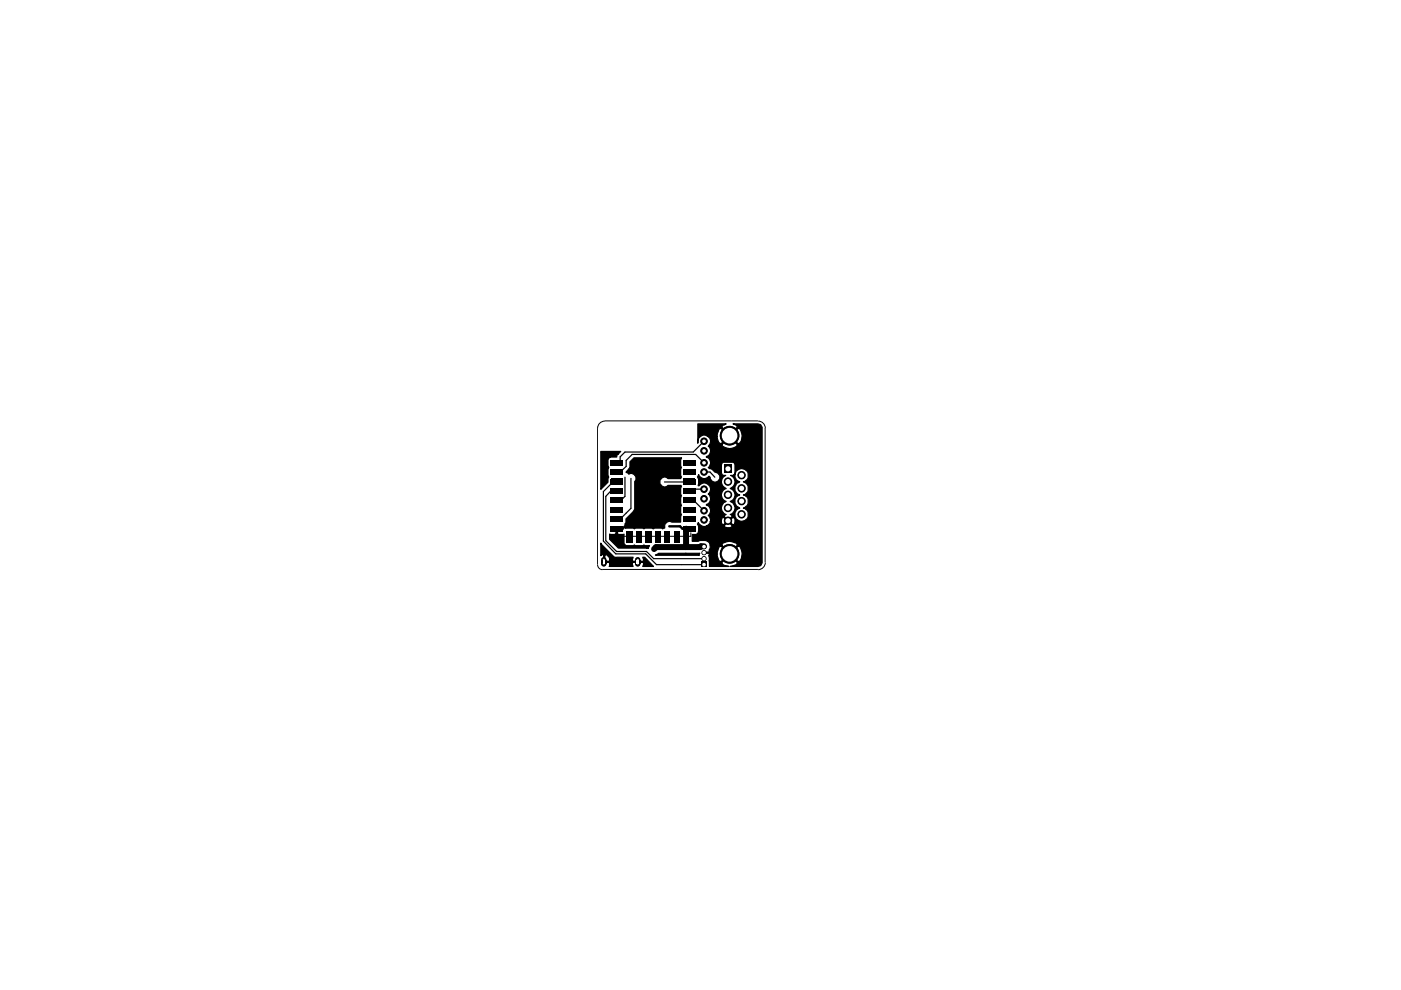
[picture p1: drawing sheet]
<svg xmlns="http://www.w3.org/2000/svg" width="297mm" height="210mm" viewBox="0 0 297 210" stroke-linecap="round" stroke-linejoin="round" font-family="sans-serif">
<path d="M126.7 90.8v29a1.02 1.02 0 0 0 1 1M128.2 89.2h32.5M128.2 89.3a1.52 1.52 0 0 0-1.5 1.5M160.7 89.3a1.52 1.52 0 0 1 1.6 1.5M162.2 90.8v28.4M130.5 112.9v.8h16v-.8M136.1 103.7l.9 .1-.1 .4h-.8M136.1 104.6v.6h.1l.8-.6v.6M162.3 119.3a1.52 1.52 0 0 1-1.6 1.5M127.7 120.7h33" fill="none" stroke="#000" stroke-width=".21"/>
<g fill="#000">
<path d="M127.4 95.7h4.2l-.7 .6-.1 .6h-1.2l-.6 .3-.1 1.6 .2 .3-.2 .3v1.4l.2 .3-.2 .4v.7l-1.5 1.6zM129.5 97.5h2.5v1.1h-2.5zM129.5 97.5h2.6v1.2h-2.6zM133.6 97.9l.8-.8h10.1l-.2 .4v1.3l.2 .3-.2 .3v1.4l.2 .3-.2 .4h-2.7a1.02 1.02 0 0 0-1.4 0 1.02 1.02 0 0 0 0 1.4 1.02 1.02 0 0 0 1.4 0h2.8l.1 .3-.2 .2v1.4l.2 .3-.2 .4v1.3l.2 .3-.2 .4v1.3l.2 .3-.2 .3v1.3h-1.8a1.06 1.06 0 0 0-1.6 .6v.7l-.4 .1-.2-.1h-1.6l-.2 .1-.2-.1h-1.6l-.2 .1-.2-.1h-1.6l-.2 .1-.2-.1h-1.8l.2-.2v-.3l-.2-.4 .2-.3v-.8l1.9-2v-5.9a1.01 1.01 0 0 0 0-1.3 1.01 1.01 0 0 0-1.3-.3l-.6-.4 .7-.7 .2-.4zM144.9 97.5h2.5v1.1h-2.5zM144.9 97.5h2.6v1.2h-2.6zM148 89.9h6l-.8 .3-.2 .4 1.7 1.6 1.6-1.6-.1-.4-.8-.3h5.3l.5 .1 .4 .6v28.7l-.4 .6-.5 .2h-5.9l1.4-.4 .1-.4-1.6-1.7-1.7 1.7 .2 .4 1.4 .4h-4.2v-1.9l-.2-.4 .2-.3h1.6l.4 1.4 .5 .2 1.6-1.6h.4l1.6 1.6 .4-.2a2.8 2.8 0 0 0 0-2.9l-.4-.2-1.6 1.7h-.4l-1.6-1.7-.5 .2-.4 1.5-2.9-.2v-.2h1.1l.2-.2-.1-.3 .3-.5v-.5h2.4l1.7 1.6 1.6-1.6-.1-.4-1-.3a2.89 2.89 0 0 0-2 .3l-.2 .4h-2.4a1.2 1.2 0 0 0-1-1l-2.8 .2v-1.5l1-.1 .3-.6v-1.1l-.2-.4 .1-.3 .5 .5 .6 .3 .8-.1h3.6a1.12 1.12 0 0 0 1.5 .3l.2-.3-.8-.9-.9 .9h-3.6l.6-.5 .1-.5h2.4a.67 .67 0 0 0 .4 .8l.8-.9h.4l.8 .9 .3-.1a1.25 1.25 0 0 0 0-1.4l-.3-.1-.8 .7h-.4l-.8-.7-.3 .1-.1 .7h-2.4l.1-.3-.2-.5-.3-.4 .1-.1a1.29 1.29 0 0 0-.6-2.1 1.34 1.34 0 0 0 .5-2.3 1.33 1.33 0 0 0 0-2 1.33 1.33 0 0 0-2 .2h-.2l.1-1.4-.2-.5 .2-.5v.2a1.32 1.32 0 0 0 2.2 .2l.3 .2v.3a1.03 1.03 0 0 0 1.8 .3 1.03 1.03 0 0 0-.8-1.7l-.6-.6-.6-.1-.2-.3 .4-.5h2.4v1.9l.4 .3h.5a1.5 1.5 0 0 0-.9 1.4 1.5 1.5 0 0 0 1 1.4 1.41 1.41 0 0 0-1.1 1.3 1.41 1.41 0 0 0 1.1 1.4 1.47 1.47 0 0 0-1.1 1.4 1.47 1.47 0 0 0 1.1 1.4l-.4 .2-.1 .2 .9 .8 .8-.8v-.2l-.4-.2 .3-.1a1.48 1.48 0 0 0 .7-1.4 1.48 1.48 0 0 0-1-1.3 1.41 1.41 0 0 0 1-1.4 1.41 1.41 0 0 0-1-1.3 1.49 1.49 0 0 0 1-1.4 1.49 1.49 0 0 0-.9-1.4l.9-.2a1.42 1.42 0 0 0 1 1.6 1.45 1.45 0 0 0-1 1.3 1.45 1.45 0 0 0 1 1.4 1.48 1.48 0 0 0-.7 2.3l.7 .5-.2 .1a1.44 1.44 0 0 0-.6 2 1.43 1.43 0 0 0 2.3 .3 1.43 1.43 0 0 0-.4-2.3l-.3-.1 .8-.5a1.54 1.54 0 0 0 0-1.8l-.8-.5h.3a1.49 1.49 0 0 0 .8-1.5 1.49 1.49 0 0 0-1.1-1.2l.5-.3a1.42 1.42 0 0 0-.2-2.4 1.42 1.42 0 0 0-2.1 1.1h-.1l.1-.3v-1.8l-.4-.5h-2l-.4 .3v.3h-2.4a1.28 1.28 0 0 0-.9-1.7 1.34 1.34 0 0 0 .5-2.3l.2-.3h2.6l.2 .3a2.18 2.18 0 0 0 3.1-.3l-1.6-1.7-1.7 1.7h-2.6l.1-.1a1.18 1.18 0 0 0-.5-1.7h2l.4 1.4 .5 .2 1.6-1.7h.4l1.6 1.7 .4-.2 .3-.5a3.1 3.1 0 0 0-.3-2.4l-.4-.2-1.6 1.6h-.4l-1.6-1.6-.5 .2-.4 1.5-2.1-.1a1.37 1.37 0 0 0-1.5 .2 1.37 1.37 0 0 0-.4 1.3zM127.4 115.2l2.9 3h3.9l-.1 .8h2.3l-.1-.8h.4l1.9 1.9h-2.3l.1-.8h-2.3l.1 .8h-5v-.8h-1.2v-1.6h.2v1.3h1v-.8l-.8-.6-.2 .1-.4-.1-.4 .2zM127.4 119.5h1.2a.58 .58 0 0 1-.6 .6 .58 .58 0 0 1-.6-.6zM127.6 118.3a.58 .58 0 0 1 .6-.1 .58 .58 0 0 1 .4 .5h-1.2zM127.5 119.5h1a.52 .52 0 0 1-.5 .6 .52 .52 0 0 1-.5-.6zM127.8 118.2a.52 .52 0 0 1 .7 .5h-1z"/>
<path d="M127.5 118.7h1.1v.8h-1.1zM129.2 113.2l1.3 .1 .2-.1v-1.2h.2v1.2l.2 .1 1.2-.1v2l.4 .5h1.6l.2-.2 .2 .2h1.6l.2-.2 .2 .2h1l-.2 .6-.4-.2-6 .1-1.9-1.9zM129.5 105.5h2.5v1.1h-2.5zM129.5 103.5h2.5v1.1h-2.5zM129.5 101.5h2.5v1.1h-2.5zM129.5 99.6h2.5v1.1h-2.5zM129.5 111.5h2.5v1.1h-2.5zM129.5 109.6h2.5v1.1h-2.5zM129.5 107.5h2.5v1.1h-2.5zM129.5 111.5h2.6v1.2h-2.6zM129.5 109.5h2.6v1.2h-2.6zM129.5 101.5h2.6v1.2h-2.6z"/>
<path d="M129.5 107.5h2.6v1.2h-2.6zM129.5 105.5h2.6v1.2h-2.6zM129.5 103.5h2.6v1.1h-2.6zM129.5 99.5h2.6v1.2h-2.6zM132.8 112.5h1.2v2.6h-1.2zM132.9 112.5h1.1v2.6h-1.1zM134.6 118.7h1.2v.8h-1.2zM134.7 118.7h1v.8h-1zM134.9 112.5h1.2v2.6h-1.2zM135 112.5h1.1v2.6h-1.1zM134.8 118.3a.58 .58 0 0 1 .6-.1 .58 .58 0 0 1 .4 .5h-1.2zM134.6 119.5h1.2a.58 .58 0 0 1-.6 .6 .58 .58 0 0 1-.6-.6z"/>
<path d="M134.9 118.2a.52 .52 0 0 1 .8 .5h-1zM134.7 119.5h1a.52 .52 0 0 1-.5 .6 .52 .52 0 0 1-.5-.6zM136.9 112.5h1.1v2.6h-1.1zM136.9 112.5h1.2v2.6h-1.2zM138.9 112.5h1.1v2.6h-1.1zM140.9 112.5h1.1v2.6h-1.1zM140.9 112.5h1.2v2.6h-1.2zM142.8 112.5h1.3v2.6h-1.3zM142.9 112.5h1.1v2.6h-1.1zM139 117.6l.7-.3h8.7l-.2 .2 .1 .2zM144.9 103.5h2.5v1.1h-2.5zM144.9 99.6h2.5v1.1h-2.5z"/>
<path d="M144.9 101.5h2.5v1.1h-2.5zM144.9 105.5h2.5v1.1h-2.5zM144.9 107.5h2.5v1.1h-2.5zM144.9 109.6h2.5v1.1h-2.5zM144.9 111.5h2.5v1.1h-2.5zM144.9 103.5h2.6v1.1h-2.6zM144.9 105.5h2.6v1.2h-2.6zM144.9 107.5h2.6v1.2h-2.6zM144.9 109.5h2.6v1.2h-2.6zM144.9 111.5h2.6v1.2h-2.6zM144.9 99.5h2.6v1.2h-2.6zM144.9 101.5h2.6v1.2h-2.6z"/>
<path d="M148.7 115.9h1.1a.55 .55 0 0 1-.5 .6 .55 .55 0 0 1-.6-.6zM149 115.4a.55 .55 0 0 1 .8 .5h-1.1zM148.7 118.4h1.1a.55 .55 0 0 1-.5 .6 .55 .55 0 0 1-.6-.6zM149 118a.55 .55 0 0 1 .8 .4h-1.1zM148.7 117.2h1.1a.55 .55 0 0 1-.5 .5 .55 .55 0 0 1-.6-.5zM148.8 116.9a.55 .55 0 0 1 .6-.3 .55 .55 0 0 1 .4 .6h-1.1zM148.8 117.2h1a.5 .5 0 0 1-.5 .5 .5 .5 0 0 1-.5-.5zM149 116.7a.5 .5 0 0 1 .8 .5h-1zM148.8 118.4h1a.5 .5 0 0 1-.5 .5 .5 .5 0 0 1-.5-.5zM149 118a.5 .5 0 0 1 .8 .4h-1zM148.8 115.9h1a.5 .5 0 0 1-.5 .5 .5 .5 0 0 1-.5-.5zM149 115.5a.5 .5 0 0 1 .8 .4h-1z"/>
<path d="M153.5 98.5h1.7v1.7h-1.7zM153.6 98.6h1.5v1.6h-1.5zM148.8 119.2h1v.9h-1zM148.7 119.1h1.2v1.1h-1.2z"/>
<circle cx="149.3" cy="98.1" r=".72"/>
<circle cx="149.3" cy="95.6" r=".72"/>
<circle cx="149.3" cy="93.6" r=".72"/>
<circle cx="149.3" cy="93.6" r=".8"/>
<circle cx="149.3" cy="95.6" r=".8"/>
<circle cx="149.3" cy="98.1" r=".8"/>
<circle cx="154.7" cy="92.4" r="2.07"/>
<circle cx="149.3" cy="103.7" r=".72"/>
<circle cx="149.3" cy="108.3" r=".72"/>
<circle cx="149.3" cy="110.2" r=".72"/>
<circle cx="149.3" cy="105.7" r=".72"/>
<circle cx="149.3" cy="100.1" r=".72"/>
<circle cx="149.3" cy="105.7" r=".8"/>
<circle cx="149.3" cy="110.2" r=".8"/>
<circle cx="149.3" cy="108.3" r=".8"/>
<circle cx="149.3" cy="100.1" r=".8"/>
<circle cx="149.3" cy="103.7" r=".8"/>
<circle cx="154.3" cy="110.4" r=".89"/>
<circle cx="154.3" cy="104.9" r=".89"/>
<circle cx="154.3" cy="107.7" r=".89"/>
<circle cx="154.3" cy="102.1" r=".89"/>
<circle cx="154.3" cy="104.9" r=".8"/>
<circle cx="154.3" cy="110.4" r=".8"/>
<circle cx="154.3" cy="107.7" r=".8"/>
<circle cx="154.3" cy="102.1" r=".8"/>
<circle cx="154.7" cy="117.4" r="2.07"/>
<circle cx="157.2" cy="103.5" r=".89"/>
<circle cx="157.2" cy="109.1" r=".89"/>
<circle cx="157.2" cy="100.8" r=".89"/>
<circle cx="157.2" cy="106.3" r=".89"/>
<circle cx="157.2" cy="106.3" r=".8"/>
<circle cx="157.2" cy="103.5" r=".8"/>
<circle cx="157.2" cy="100.8" r=".8"/>
<circle cx="157.2" cy="109.1" r=".8"/>
</g>
<path d="M136.6 107h-.6l-.4 .4v1l-3.6 3.7h-.5M141.9 111.6h2.3l.5 .5h.8" fill="none" stroke="#000" stroke-width=".51"/>
<path d="M145.5 112.1l-.1 3.9M149.3 115.8h-.7l-.2 .2h-9.3l-.4 .4" fill="none" stroke="#000" stroke-width="1.3"/>
<g fill="none" stroke="#000" stroke-width=".25">
<path d="M127.4 95.7h4.2l-.7 .6-.1 .6h-1.2l-.6 .3-.1 1.6 .2 .3-.2 .3v1.4l.2 .3-.2 .4v.7l-1.5 1.6zM133.6 97.9l.8-.8h10.1l-.2 .4v1.3l.2 .3-.2 .3v1.4l.2 .3-.2 .4h-2.7a1.02 1.02 0 0 0-1.4 0 1.02 1.02 0 0 0 0 1.4 1.02 1.02 0 0 0 1.4 0h2.8l.1 .3-.2 .2v1.4l.2 .3-.2 .4v1.3l.2 .3-.2 .4v1.3l.2 .3-.2 .3v1.3h-1.8a1.06 1.06 0 0 0-1.6 .6v.7l-.4 .1-.2-.1h-1.6l-.2 .1-.2-.1h-1.6l-.2 .1-.2-.1h-1.6l-.2 .1-.2-.1h-1.8l.2-.2v-.3l-.2-.4 .2-.3v-.8l1.9-2v-5.9a1.01 1.01 0 0 0 0-1.3 1.01 1.01 0 0 0-1.3-.3l-.6-.4 .7-.7 .2-.4zM148 89.9h6l-.8 .3-.2 .4 1.7 1.6 1.6-1.6-.1-.4-.8-.3h5.3l.5 .1 .4 .6v28.7l-.4 .6-.5 .2h-5.9l1.4-.4 .1-.4-1.6-1.7-1.7 1.7 .2 .4 1.4 .4h-4.2v-1.9l-.2-.4 .2-.3h1.6l.4 1.4 .5 .2 1.6-1.6h.4l1.6 1.6 .4-.2a2.8 2.8 0 0 0 0-2.9l-.4-.2-1.6 1.7h-.4l-1.6-1.7-.5 .2-.4 1.5-2.9-.2v-.2h1.1l.2-.2-.1-.3 .3-.5v-.5h2.4l1.7 1.6 1.6-1.6-.1-.4-1-.3a2.89 2.89 0 0 0-2 .3l-.2 .4h-2.4a1.2 1.2 0 0 0-1-1l-2.8 .2v-1.5h.8l.4-.2 .1-.5v-1.1l-.2-.4 .1-.3 .5 .5 .6 .3 .8-.1h3.6a1.12 1.12 0 0 0 1.5 .3l.2-.3-.8-.9-.9 .9h-3.6l.6-.5 .1-.5h2.4a.67 .67 0 0 0 .4 .8l.8-.9h.4l.8 .9 .3-.1a1.25 1.25 0 0 0 0-1.4l-.3-.1-.8 .7h-.4l-.8-.7-.3 .1-.1 .7h-2.4l.1-.3-.5-.9 .1-.1a1.29 1.29 0 0 0-.6-2.1 1.34 1.34 0 0 0 .5-2.3 1.33 1.33 0 0 0 0-2 1.33 1.33 0 0 0-2 .2h-.2l.1-1.4-.2-.5 .2-.5v.2a1.32 1.32 0 0 0 2.2 .2l.3 .2v.3a1.03 1.03 0 0 0 1.8 .3 1.03 1.03 0 0 0-.8-1.7l-.6-.6-.6-.1-.2-.3 .4-.5h2.4v1.9l.4 .3h.5a1.5 1.5 0 0 0-.9 1.4 1.5 1.5 0 0 0 1 1.4 1.41 1.41 0 0 0-1.1 1.3 1.41 1.41 0 0 0 1.1 1.4 1.47 1.47 0 0 0-1.1 1.4 1.47 1.47 0 0 0 1.1 1.4l-.4 .2-.1 .2 .9 .8 .8-.8v-.2l-.4-.2 .3-.1a1.48 1.48 0 0 0 .7-1.4 1.48 1.48 0 0 0-1-1.3 1.41 1.41 0 0 0 1-1.4 1.41 1.41 0 0 0-1-1.3 1.49 1.49 0 0 0 1-1.4 1.49 1.49 0 0 0-.9-1.4l.9-.2a1.42 1.42 0 0 0 1 1.6 1.45 1.45 0 0 0-1 1.3 1.45 1.45 0 0 0 1 1.4 1.48 1.48 0 0 0-.7 2.3l.7 .5-.2 .1a1.44 1.44 0 0 0-.6 2 1.43 1.43 0 0 0 2.3 .3 1.43 1.43 0 0 0-.4-2.3l-.3-.1 .8-.5a1.54 1.54 0 0 0 0-1.8l-.8-.5h.3a1.49 1.49 0 0 0 .8-1.5 1.49 1.49 0 0 0-1.1-1.2l.5-.3a1.42 1.42 0 0 0-.2-2.4 1.42 1.42 0 0 0-2.1 1.1h-.1l.1-.3v-1.8l-.4-.5h-2l-.4 .3v.3h-2.4a1.28 1.28 0 0 0-.9-1.7 1.34 1.34 0 0 0 .5-2.3l.2-.3h2.6l.2 .3a2.18 2.18 0 0 0 3.1-.3l-1.6-1.7-1.7 1.7h-2.6l.1-.1a1.18 1.18 0 0 0-.5-1.7h2l.4 1.4 .5 .2 1.6-1.7h.4l1.6 1.7 .4-.2 .3-.5a3.1 3.1 0 0 0-.3-2.4l-.4-.2-1.6 1.6h-.4l-1.6-1.6-.5 .2-.4 1.5-2.1-.1a1.37 1.37 0 0 0-1.5 .2 1.37 1.37 0 0 0-.4 1.3zM149.3 98.1l-1.8-1.7h-13.5l-1.2 1.2v1.3l-1.3 1.2M149.3 93.6l-2.3 2.2h-14.5l-1 1.1v1.2M127.4 115.2l2.9 3h3.9l-.1 .8h2.3l-.1-.8h.4l1.9 1.9h-2.3l.1-.8h-2.3l.1 .8h-5v-.8h-1.2v-1.6h.2v1.3h1v-.8l-.8-.6-.2 .1-.4-.1-.4 .2zM129.2 113.2l1.3 .1 .2-.1v-1.2h.2v1.2l.2 .1 1.2-.1v2l.4 .5h1.6l.2-.2 .2 .2h1.6l.2-.2 .2 .2h1l-.2 .6-.4-.2-6 .1-1.9-1.9zM131.5 100.1h.1M131.5 102.1h-1.5l-2.1 2.1v10.5l2.7 2.7h6.3l2.3 2.3h10.1M131.5 104.1h-2l-1.1 1.1v9.4l2.3 2.3h6.4l1.5 1.5h10.7M132.5 101.2v4l-.8 .9h-.2M133.8 101.4v6.4l-2.3 2.3"/>
<path d="M139 117.6l.7-.3h8.7l-.2 .2 .1 .2zM145.5 106.1h1.6l2.2 2.2M145.5 102.1l-4.6 .1M149.3 100.1h1.2l1.1 1.1M149.3 103.7h-3.5l-.3 .4"/>
</g>
<g fill="#fff">
<path d="M135.1 118.5h.3v.2h-.4z"/>
<path d="M135 119.5h.4l-.2 .2z"/>
<path d="M135 118.7h.5v.8h-.5z"/>
<path d="M127.8 119.5h.4l-.2 .2z"/>
<path d="M127.9 118.5h.3v.2h-.4z"/>
<path d="M127.8 118.7h.5v.8h-.5z"/>
<circle cx="149.3" cy="117.2" r=".38"/>
<circle cx="149.3" cy="118.4" r=".38"/>
<circle cx="149.3" cy="119.7" r=".38"/>
<circle cx="149.3" cy="115.9" r=".38"/>
<circle cx="154.3" cy="107.7" r=".55"/>
<circle cx="154.3" cy="110.4" r=".55"/>
<circle cx="157.2" cy="109.1" r=".55"/>
<circle cx="149.3" cy="110.2" r=".38"/>
<circle cx="149.3" cy="108.3" r=".38"/>
<circle cx="154.7" cy="117.4" r="1.65"/>
<circle cx="149.3" cy="105.7" r=".38"/>
<circle cx="149.3" cy="103.7" r=".38"/>
<circle cx="149.3" cy="100.1" r=".38"/>
<circle cx="154.3" cy="99.4" r=".55"/>
<circle cx="149.3" cy="98.1" r=".38"/>
<circle cx="149.3" cy="95.6" r=".38"/>
<circle cx="149.3" cy="93.6" r=".38"/>
<circle cx="154.7" cy="92.4" r="1.65"/>
<circle cx="154.3" cy="104.9" r=".55"/>
<circle cx="154.3" cy="102.1" r=".55"/>
<circle cx="157.2" cy="103.5" r=".55"/>
<circle cx="157.2" cy="100.8" r=".55"/>
<circle cx="157.2" cy="106.3" r=".55"/>
</g>
</svg>
